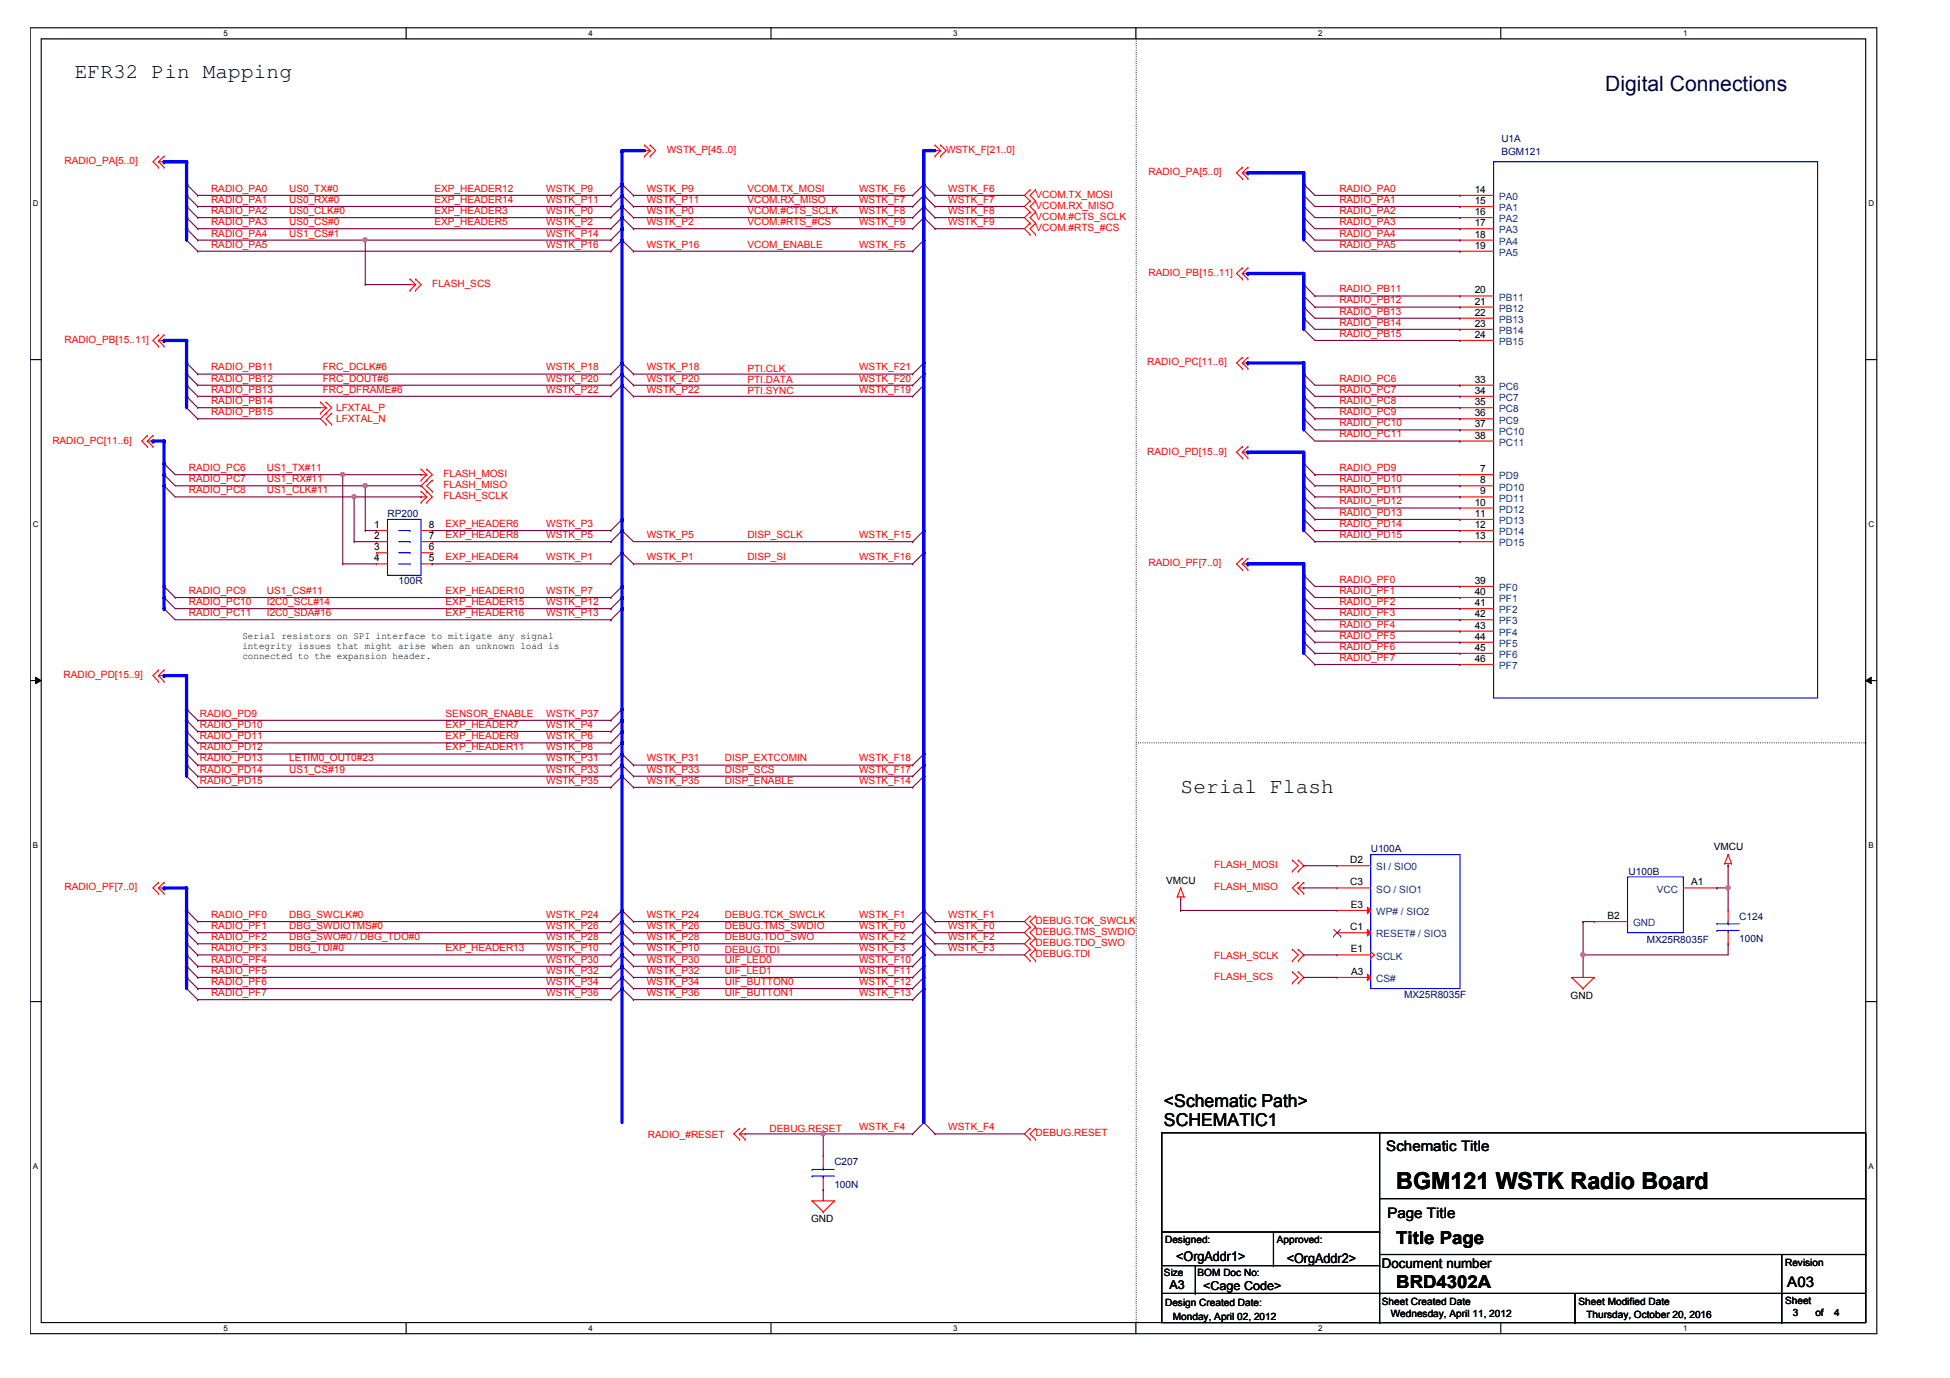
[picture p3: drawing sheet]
<svg xmlns="http://www.w3.org/2000/svg" width="297mm" height="210mm" viewBox="0 0 297 210" stroke-linecap="round" stroke-linejoin="round" font-family="sans-serif">
<defs><g id="words">
<text font-size="3.6" x="212.7" y="181.1">BGM121 WSTK Radio Board</text>
<g font-size="3.2">
<text x="11.4" y="11.9">EFR32 Pin Mapping</text>
<text x="179.8" y="120.8">Serial Flash</text>
</g>
<text font-size="3.2" fill="#000040" x="244.5" y="13.9">Digital Connections</text>
<g font-size="2.7">
<text x="177.3" y="171.6">SCHEMATIC1</text>
<text x="177.3" y="168.7">&lt;Schematic Path&gt;</text>
<text x="212.7" y="189.5">Title Page</text>
<text x="212.7" y="196.2">BRD4302A</text>
</g>
<g font-size="2.2">
<text x="211.2" y="175.3">Schematic Title</text>
<text x="211.3" y="185.5">Page Title</text>
<text x="272.3" y="196">A03</text>
</g>
<g font-size="2">
<text x="179.2" y="192.2">&lt;OrgAddr1&gt;</text>
<text x="196" y="192.3">&lt;OrgAddr2&gt;</text>
<text x="210.5" y="193.2">Document number</text>
</g>
<g font-size="1.9">
<text x="178.2" y="196.3">A3</text>
<text x="183.3" y="196.5">&lt;Cage Code&gt;</text>
</g>
<g font-size="1.5" fill="#f00">
<text x="101.6" y="23.3">WSTK_P[45..0]</text>
<text x="144.1" y="23.3">WSTK_F[21..0]</text>
<text x="9.8" y="25">RADIO_PA[5..0]</text>
<text x="32.1" y="29.2">RADIO_PA0</text>
<text x="44" y="29.2">US0_TX#0</text>
<text x="66.2" y="29.2">EXP_HEADER12</text>
<text x="83.2" y="29.2">WSTK_P9</text>
<text x="98.5" y="29.2">WSTK_P9</text>
<text x="113.8" y="29.2">VCOM.TX_MOSI</text>
<text x="130.9" y="29.2">WSTK_F6</text>
<text x="144.5" y="29.2">WSTK_F6</text>
<text x="174.9" y="26.7">RADIO_PA[5..0]</text>
<text x="204" y="29.2">RADIO_PA0</text>
<text x="32.1" y="30.9">RADIO_PA1</text>
<text x="32.1" y="32.6">RADIO_PA2</text>
<text x="32.1" y="34.3">RADIO_PA3</text>
<text x="44" y="30.9">US0_RX#0</text>
<text x="44" y="32.6">US0_CLK#0</text>
<text x="44" y="34.3">US0_CS#0</text>
<text x="66.2" y="30.9">EXP_HEADER14</text>
<text x="66.2" y="32.6">EXP_HEADER3</text>
<text x="66.2" y="34.3">EXP_HEADER5</text>
<text x="83.2" y="30.9">WSTK_P11</text>
<text x="83.2" y="32.6">WSTK_P0</text>
<text x="83.2" y="34.3">WSTK_P2</text>
<text x="98.5" y="30.9">WSTK_P11</text>
<text x="98.5" y="32.6">WSTK_P0</text>
<text x="98.5" y="34.3">WSTK_P2</text>
<text x="113.8" y="30.9">VCOM.RX_MISO</text>
<text x="113.8" y="32.6">VCOM.#CTS_SCLK</text>
<text x="113.8" y="34.3">VCOM.#RTS_#CS</text>
<text x="130.9" y="30.9">WSTK_F7</text>
<text x="130.9" y="32.6">WSTK_F8</text>
<text x="130.9" y="34.3">WSTK_F9</text>
<text x="144.5" y="30.9">WSTK_F7</text>
<text x="144.5" y="32.6">WSTK_F8</text>
<text x="144.5" y="34.3">WSTK_F9</text>
<text x="157.7" y="30.1">VCOM.TX_MOSI</text>
<text x="157.7" y="31.8">VCOM.RX_MISO</text>
<text x="157.7" y="33.5">VCOM.#CTS_SCLK</text>
<text x="157.7" y="35.2">VCOM.#RTS_#CS</text>
<text x="204" y="32.6">RADIO_PA2</text>
<text x="204" y="34.3">RADIO_PA3</text>
<text x="204" y="30.9">RADIO_PA1</text>
<text x="32.1" y="36">RADIO_PA4</text>
<text x="32.1" y="37.7">RADIO_PA5</text>
<text x="44" y="36">US1_CS#1</text>
<text x="83.2" y="37.7">WSTK_P16</text>
<text x="83.2" y="36">WSTK_P14</text>
<text x="98.5" y="37.7">WSTK_P16</text>
<text x="113.8" y="37.7">VCOM_ENABLE</text>
<text x="130.9" y="37.7">WSTK_F5</text>
<text x="204" y="36">RADIO_PA4</text>
<text x="204" y="37.7">RADIO_PA5</text>
<text x="65.8" y="43.7">FLASH_SCS</text>
<text x="174.9" y="42">RADIO_PB[15..11]</text>
<text x="204" y="46.2">RADIO_PB12</text>
<text x="204" y="44.5">RADIO_PB11</text>
<text x="204" y="47.9">RADIO_PB13</text>
<text x="9.8" y="52.2">RADIO_PB[15..11]</text>
<text x="204" y="49.6">RADIO_PB14</text>
<text x="204" y="51.3">RADIO_PB15</text>
<text x="32.1" y="56.4">RADIO_PB11</text>
<text x="32.1" y="58.1">RADIO_PB12</text>
<text x="32.1" y="59.8">RADIO_PB13</text>
<text x="49.2" y="56.4">FRC_DCLK#6</text>
<text x="49.2" y="58.1">FRC_DOUT#6</text>
<text x="49.2" y="59.8">FRC_DFRAME#6</text>
<text x="83.2" y="56.4">WSTK_P18</text>
<text x="83.2" y="59.8">WSTK_P22</text>
<text x="83.2" y="58.1">WSTK_P20</text>
<text x="98.5" y="56.4">WSTK_P18</text>
<text x="98.5" y="59.8">WSTK_P22</text>
<text x="98.5" y="58.1">WSTK_P20</text>
<text x="113.8" y="56.6">PTI.CLK</text>
<text x="113.8" y="58.3">PTI.DATA</text>
<text x="130.9" y="56.4">WSTK_F21</text>
<text x="130.9" y="59.8">WSTK_F19</text>
<text x="130.9" y="58.1">WSTK_F20</text>
<text x="174.8" y="55.7">RADIO_PC[11..6]</text>
<text x="204" y="58.1">RADIO_PC6</text>
<text x="204" y="59.8">RADIO_PC7</text>
<text x="32.1" y="61.6">RADIO_PB14</text>
<text x="32.1" y="63.2">RADIO_PB15</text>
<text x="51.2" y="62.7">LFXTAL_P</text>
<text x="51.2" y="64.3">LFXTAL_N</text>
<text x="113.8" y="60">PTI.SYNC</text>
<text x="204" y="63.2">RADIO_PC9</text>
<text x="204" y="61.6">RADIO_PC8</text>
<text x="204" y="64.9">RADIO_PC10</text>
<text x="8" y="67.6">RADIO_PC[11..6]</text>
<text x="28.8" y="71.8">RADIO_PC6</text>
<text x="40.7" y="71.8">US1_TX#11</text>
<text x="174.8" y="69.3">RADIO_PD[15..9]</text>
<text x="204" y="66.6">RADIO_PC11</text>
<text x="204" y="71.8">RADIO_PD9</text>
<text x="28.8" y="73.4">RADIO_PC7</text>
<text x="28.8" y="75.1">RADIO_PC8</text>
<text x="40.7" y="73.4">US1_RX#11</text>
<text x="40.7" y="75.1">US1_CLK#11</text>
<text x="67.5" y="74.4">FLASH_MISO</text>
<text x="67.5" y="72.7">FLASH_MOSI</text>
<text x="67.5" y="76.1">FLASH_SCLK</text>
<text x="204" y="73.4">RADIO_PD10</text>
<text x="204" y="75.1">RADIO_PD11</text>
<text x="204" y="76.8">RADIO_PD12</text>
<text x="67.9" y="80.3">EXP_HEADER6</text>
<text x="67.9" y="82">EXP_HEADER8</text>
<text x="83.2" y="80.3">WSTK_P3</text>
<text x="83.2" y="82">WSTK_P5</text>
<text x="98.5" y="82">WSTK_P5</text>
<text x="113.8" y="82">DISP_SCLK</text>
<text x="130.9" y="82">WSTK_F15</text>
<text x="204" y="78.6">RADIO_PD13</text>
<text x="204" y="80.3">RADIO_PD14</text>
<text x="204" y="82">RADIO_PD15</text>
<text x="67.9" y="85.3">EXP_HEADER4</text>
<text x="83.2" y="85.3">WSTK_P1</text>
<text x="98.5" y="85.3">WSTK_P1</text>
<text x="113.8" y="85.3">DISP_SI</text>
<text x="130.9" y="85.3">WSTK_F16</text>
<text x="174.9" y="86.3">RADIO_PF[7..0]</text>
<text x="204" y="88.8">RADIO_PF0</text>
<text x="28.8" y="93.9">RADIO_PC11</text>
<text x="28.8" y="90.5">RADIO_PC9</text>
<text x="28.8" y="92.2">RADIO_PC10</text>
<text x="40.7" y="93.9">I2C0_SDA#16</text>
<text x="40.7" y="92.2">I2C0_SCL#14</text>
<text x="40.7" y="90.5">US1_CS#11</text>
<text x="67.9" y="93.9">EXP_HEADER16</text>
<text x="67.9" y="90.5">EXP_HEADER10</text>
<text x="67.9" y="92.2">EXP_HEADER15</text>
<text x="83.2" y="93.9">WSTK_P13</text>
<text x="83.2" y="92.2">WSTK_P12</text>
<text x="83.2" y="90.5">WSTK_P7</text>
<text x="204" y="90.5">RADIO_PF1</text>
<text x="204" y="92.2">RADIO_PF2</text>
<text x="204" y="93.9">RADIO_PF3</text>
<text x="204" y="95.6">RADIO_PF4</text>
<text x="204" y="97.3">RADIO_PF5</text>
<text x="204" y="99">RADIO_PF6</text>
<text x="204" y="100.7">RADIO_PF7</text>
<text x="9.7" y="103.3">RADIO_PD[15..9]</text>
<text x="30.5" y="112.6">RADIO_PD11</text>
<text x="30.5" y="110.9">RADIO_PD10</text>
<text x="30.5" y="109.2">RADIO_PD9</text>
<text x="67.9" y="110.9">EXP_HEADER7</text>
<text x="67.9" y="109.2">SENSOR_ENABLE</text>
<text x="67.9" y="112.6">EXP_HEADER9</text>
<text x="83.2" y="110.9">WSTK_P4</text>
<text x="83.2" y="109.2">WSTK_P37</text>
<text x="83.2" y="112.6">WSTK_P6</text>
<text x="30.5" y="116">RADIO_PD13</text>
<text x="30.5" y="117.7">RADIO_PD14</text>
<text x="30.5" y="119.4">RADIO_PD15</text>
<text x="30.5" y="114.3">RADIO_PD12</text>
<text x="44" y="116">LETIM0_OUT0#23</text>
<text x="44" y="117.7">US1_CS#19</text>
<text x="67.9" y="114.3">EXP_HEADER11</text>
<text x="83.2" y="116">WSTK_P31</text>
<text x="83.2" y="117.7">WSTK_P33</text>
<text x="83.2" y="119.4">WSTK_P35</text>
<text x="83.2" y="114.3">WSTK_P8</text>
<text x="98.5" y="117.7">WSTK_P33</text>
<text x="98.5" y="119.4">WSTK_P35</text>
<text x="98.5" y="116">WSTK_P31</text>
<text x="110.4" y="117.7">DISP_SCS</text>
<text x="110.4" y="119.4">DISP_ENABLE</text>
<text x="110.4" y="116">DISP_EXTCOMIN</text>
<text x="130.9" y="117.7">WSTK_F17</text>
<text x="130.9" y="119.4">WSTK_F14</text>
<text x="130.9" y="116">WSTK_F18</text>
<text x="9.8" y="135.6">RADIO_PF[7..0]</text>
<text x="185" y="132.2">FLASH_MOSI</text>
<text x="185" y="135.6">FLASH_MISO</text>
<text x="32.1" y="139.8">RADIO_PF0</text>
<text x="32.1" y="141.5">RADIO_PF1</text>
<text x="32.1" y="143.2">RADIO_PF2</text>
<text x="44" y="139.8">DBG_SWCLK#0</text>
<text x="44" y="141.5">DBG_SWDIOTMS#0</text>
<text x="44" y="143.2">DBG_SWO#0 / DBG_TDO#0</text>
<text x="83.2" y="141.5">WSTK_P26</text>
<text x="83.2" y="139.8">WSTK_P24</text>
<text x="83.2" y="143.2">WSTK_P28</text>
<text x="98.5" y="141.5">WSTK_P26</text>
<text x="98.5" y="143.2">WSTK_P28</text>
<text x="98.5" y="139.8">WSTK_P24</text>
<text x="110.4" y="141.5">DEBUG.TMS_SWDIO</text>
<text x="110.4" y="143.2">DEBUG.TDO_SWO</text>
<text x="110.4" y="139.8">DEBUG.TCK_SWCLK</text>
<text x="130.9" y="141.5">WSTK_F0</text>
<text x="130.9" y="143.2">WSTK_F2</text>
<text x="130.9" y="139.8">WSTK_F1</text>
<text x="144.5" y="143.2">WSTK_F2</text>
<text x="144.5" y="139.8">WSTK_F1</text>
<text x="144.5" y="141.5">WSTK_F0</text>
<text x="157.7" y="140.8">DEBUG.TCK_SWCLK</text>
<text x="157.7" y="142.5">DEBUG.TMS_SWDIO</text>
<text x="32.1" y="144.9">RADIO_PF3</text>
<text x="32.1" y="146.6">RADIO_PF4</text>
<text x="32.1" y="148.3">RADIO_PF5</text>
<text x="44" y="144.9">DBG_TDI#0</text>
<text x="67.9" y="144.9">EXP_HEADER13</text>
<text x="83.2" y="144.9">WSTK_P10</text>
<text x="83.2" y="146.6">WSTK_P30</text>
<text x="83.2" y="148.3">WSTK_P32</text>
<text x="98.5" y="146.6">WSTK_P30</text>
<text x="98.5" y="148.3">WSTK_P32</text>
<text x="98.5" y="144.9">WSTK_P10</text>
<text x="110.4" y="146.6">UIF_LED0</text>
<text x="110.4" y="148.3">UIF_LED1</text>
<text x="110.4" y="145.1">DEBUG.TDI</text>
<text x="130.9" y="146.6">WSTK_F10</text>
<text x="130.9" y="148.3">WSTK_F11</text>
<text x="130.9" y="144.9">WSTK_F3</text>
<text x="144.5" y="144.9">WSTK_F3</text>
<text x="157.7" y="144.1">DEBUG.TDO_SWO</text>
<text x="157.7" y="145.8">DEBUG.TDI</text>
<text x="185" y="149.3">FLASH_SCS</text>
<text x="185" y="146">FLASH_SCLK</text>
<text x="32.1" y="150">RADIO_PF6</text>
<text x="32.1" y="151.7">RADIO_PF7</text>
<text x="83.2" y="150">WSTK_P34</text>
<text x="83.2" y="151.7">WSTK_P36</text>
<text x="98.5" y="151.7">WSTK_P36</text>
<text x="98.5" y="150">WSTK_P34</text>
<text x="110.4" y="151.7">UIF_BUTTON1</text>
<text x="110.4" y="150">UIF_BUTTON0</text>
<text x="130.9" y="151.7">WSTK_F13</text>
<text x="130.9" y="150">WSTK_F12</text>
<text x="98.7" y="173.3">RADIO_#RESET</text>
<text x="117.2" y="172.4">DEBUG.RESET</text>
<text x="130.9" y="172.2">WSTK_F4</text>
<text x="144.5" y="172.2">WSTK_F4</text>
<text x="157.7" y="173.1">DEBUG.RESET</text>
</g>
<g font-size="1.5" fill="#000080">
<text x="228.7" y="21.6">U1A</text>
<text x="228.7" y="23.7">BGM121</text>
<text x="59" y="78.8">RP200</text>
<text x="60.7" y="89">100R</text>
<text x="208.8" y="129.8">U100A</text>
<text x="248.1" y="133.3">U100B</text>
<text x="250.8" y="143.6">MX25R8035F</text>
<text x="264.9" y="140.1">C124</text>
<text x="264.9" y="143.5">100N</text>
<text x="213.9" y="152">MX25R8035F</text>
<text x="127.1" y="177.5">C207</text>
<text x="127.1" y="180.9">100N</text>
</g>
<g font-size="1.5">
<text x="224.6" y="29.4">14</text>
<text x="224.6" y="32.8">16</text>
<text x="224.6" y="34.5">17</text>
<text x="224.6" y="31.1">15</text>
<text x="224.6" y="36.2">18</text>
<text x="224.6" y="37.9">19</text>
<text x="224.6" y="44.7">20</text>
<text x="224.6" y="46.4">21</text>
<text x="224.6" y="48.1">22</text>
<text x="224.6" y="49.8">23</text>
<text x="224.6" y="51.5">24</text>
<text x="224.6" y="58.3">33</text>
<text x="224.6" y="60">34</text>
<text x="224.6" y="61.7">35</text>
<text x="224.6" y="63.4">36</text>
<text x="224.6" y="65.1">37</text>
<text x="224.6" y="66.8">38</text>
<text x="225.5" y="71.9">7</text>
<text x="224.6" y="77">10</text>
<text x="225.5" y="75.3">9</text>
<text x="225.5" y="73.6">8</text>
<text x="57" y="80.4">1</text>
<text x="57" y="82.1">2</text>
<text x="57" y="83.8">3</text>
<text x="65.3" y="83.8">6</text>
<text x="65.3" y="82.1">7</text>
<text x="65.3" y="80.4">8</text>
<text x="224.6" y="78.7">11</text>
<text x="224.6" y="80.4">12</text>
<text x="224.6" y="82.1">13</text>
<text x="57" y="85.5">4</text>
<text x="65.3" y="85.5">5</text>
<text x="224.6" y="88.9">39</text>
<text x="224.6" y="90.6">40</text>
<text x="224.6" y="92.3">41</text>
<text x="224.6" y="94">42</text>
<text x="224.6" y="95.8">43</text>
<text x="36.9" y="97.4">Serial resistors on SPI interface to mitigate any signal</text>
<text x="36.9" y="98.9">integrity issues that might arise when an unknown load is</text>
<text x="36.9" y="100.4">connected to the expansion header.</text>
<text x="224.6" y="97.5">44</text>
<text x="224.6" y="99.1">45</text>
<text x="224.6" y="100.8">46</text>
<text x="205.7" y="131.5">D2</text>
<text x="261" y="129.5">VMCU</text>
<text x="177.6" y="134.6">VMCU</text>
<text x="205.7" y="134.9">C3</text>
<text x="257.6" y="134.9">A1</text>
<text x="205.7" y="141.7">C1</text>
<text x="205.8" y="138.3">E3</text>
<text x="244.9" y="140">B2</text>
<text x="205.8" y="145.1">E1</text>
<text x="205.8" y="148.5">A3</text>
<text x="239.2" y="152.1">GND</text>
<text x="123.5" y="186.2">GND</text>
<text x="177.5" y="189.4">Designed:</text>
<text x="194.5" y="189.4">Approved:</text>
<text x="177.3" y="194.4">Size</text>
<text x="182.4" y="194.4">BOM Doc No:</text>
<text x="271.9" y="192.8">Revision</text>
<text x="177.5" y="199">Design Created Date:</text>
<text x="178.7" y="201">Monday, April 02, 2012</text>
<text x="210.5" y="198.8">Sheet Created Date</text>
<text x="211.9" y="200.7">Wednesday, April 11, 2012</text>
<text x="240.5" y="198.8">Sheet Modified Date</text>
<text x="241.7" y="200.8">Thursday, October 20, 2016</text>
<text x="271.9" y="198.6">Sheet</text>
<text x="273.1" y="200.5">3</text>
<text x="276.5" y="200.5">of</text>
<text x="279.4" y="200.5">4</text>
</g>
<g font-size="1.5" fill="#004080">
<text x="228.4" y="33.9">PA2</text>
<text x="228.4" y="35.6">PA3</text>
<text x="228.4" y="30.5">PA0</text>
<text x="228.4" y="32.2">PA1</text>
<text x="228.4" y="37.3">PA4</text>
<text x="228.4" y="39">PA5</text>
<text x="228.4" y="45.8">PB11</text>
<text x="228.4" y="47.5">PB12</text>
<text x="228.4" y="49.2">PB13</text>
<text x="228.4" y="50.9">PB14</text>
<text x="228.4" y="52.6">PB15</text>
<text x="228.4" y="59.4">PC6</text>
<text x="228.4" y="61.1">PC7</text>
<text x="228.4" y="62.8">PC8</text>
<text x="228.4" y="64.5">PC9</text>
<text x="228.4" y="66.2">PC10</text>
<text x="228.4" y="67.9">PC11</text>
<text x="228.4" y="76.4">PD11</text>
<text x="228.4" y="74.7">PD10</text>
<text x="228.4" y="73">PD9</text>
<text x="228.4" y="78.1">PD12</text>
<text x="228.4" y="79.8">PD13</text>
<text x="228.4" y="81.5">PD14</text>
<text x="228.4" y="83.2">PD15</text>
<text x="228.4" y="90">PF0</text>
<text x="228.4" y="91.7">PF1</text>
<text x="228.4" y="93.4">PF2</text>
<text x="228.4" y="95.1">PF3</text>
<text x="228.4" y="96.9">PF4</text>
<text x="228.4" y="98.6">PF5</text>
<text x="228.4" y="100.2">PF6</text>
<text x="228.4" y="101.9">PF7</text>
<text x="209.6" y="132.6">SI / SIO0</text>
<text x="209.6" y="136">SO / SIO1</text>
<text x="252.4" y="136">VCC</text>
<text x="209.6" y="142.8">RESET# / SIO3</text>
<text x="209.6" y="139.4">WP# / SIO2</text>
<text x="248.8" y="141.1">GND</text>
<text x="209.6" y="146.2">SCLK</text>
<text x="209.6" y="149.6">CS#</text>
</g>
<g font-size="1.2">
<text x="34" y="5.5">5</text>
<text x="89.6" y="5.5">4</text>
<text x="145.2" y="5.5">3</text>
<text x="200.8" y="5.5">2</text>
<text x="256.4" y="5.5">1</text>
<text x="5" y="31.5">D</text>
<text x="284.6" y="31.5">D</text>
<text x="5" y="80.3">C</text>
<text x="284.6" y="80.3">C</text>
<text x="5" y="129.2">B</text>
<text x="284.6" y="129.2">B</text>
<text x="5" y="178.1">A</text>
<text x="284.6" y="178.1">A</text>
<text x="34" y="202.7">5</text>
<text x="89.6" y="202.7">4</text>
<text x="145.2" y="202.7">3</text>
<text x="200.8" y="202.7">2</text>
<text x="256.4" y="202.7">1</text>
</g>
</g></defs>
<path d="M4.6 4.2h281.3v199h-281.3zM6.3 5.9h277.9v195.6h-277.9z" fill="none" stroke="#000" stroke-width=".17"/>
<g fill="#fff">
<path d="M34 4.4h.7v1.4h-.7z"/>
<path d="M34 201.6h.7v1.4h-.7z"/>
</g>
<path d="M61.9 4.2v1.7M61.9 201.5v1.7" fill="none" stroke="#000" stroke-width=".17"/>
<g fill="#fff">
<path d="M89.6 4.4h.7v1.4h-.7z"/>
<path d="M89.6 201.6h.7v1.4h-.7z"/>
</g>
<path d="M117.4 4.2v1.7M117.4 201.5v1.7" fill="none" stroke="#000" stroke-width=".17"/>
<g fill="#fff">
<path d="M145.2 4.4h.7v1.4h-.7z"/>
<path d="M145.2 201.6h.7v1.4h-.7z"/>
</g>
<path d="M173 4.2v1.7M173 201.5v1.7" fill="none" stroke="#000" stroke-width=".17"/>
<g fill="#fff">
<path d="M200.8 4.4h.6v1.4h-.6z"/>
<path d="M200.8 201.6h.6v1.4h-.6z"/>
</g>
<path d="M228.6 4.2v1.7M228.6 201.5v1.7" fill="none" stroke="#000" stroke-width=".17"/>
<g fill="#fff">
<path d="M256.4 4.4h.6v1.4h-.6z"/>
<path d="M256.4 201.6h.6v1.4h-.6z"/>
<path d="M5 30.4h.9v1.3h-.9z"/>
<path d="M284.6 30.4h.9v1.3h-.9z"/>
<path d="M5 79.2h.9v1.4h-.9z"/>
<path d="M284.6 79.2h.9v1.4h-.9z"/>
</g>
<path d="M4.6 54.8h1.7M284.2 54.8h1.7" fill="none" stroke="#000" stroke-width=".17"/>
<g fill="#fff">
<path d="M5 128.1h.8v1.4h-.8z"/>
<path d="M284.6 128.1h.8v1.4h-.8z"/>
</g>
<path d="M4.6 103.7h1.7M284.2 103.7h1.7" fill="none" stroke="#000" stroke-width=".17"/>
<path d="M5.4 103.2l.9 .5-.9 .4zM284.2 103.7l.8-.5v.9z" fill="#000"/>
<path d="M5.4 103.2l.9 .5-.9 .4zM284.2 103.7l.8-.5v.9z" fill="none" stroke="#000" stroke-width=".15"/>
<g fill="#fff">
<path d="M5 177h.8v1.3h-.8z"/>
<path d="M284.6 177h.8v1.3h-.8z"/>
</g>
<g fill="none" stroke="#000" stroke-width=".17">
<path d="M4.6 152.6h1.7M284.2 152.6h1.7M177 172.6h107.2v28.9h-107.2zM210.2 172.6v28.9M177 197h.1M177 197h107.2M177 192.8h33.2M177 187.7h33.2M182.1 197h.1M182.1 192.8v4.2M194 192.8h.1M194 187.7v5.1"/>
<path d="M210.2 197h.1M210.2 192.8h.1M210.2 187.7h.1M210.2 182.6h74M210.2 191.1h74M239.9 197v4.5M271.4 197h.1M271.4 191.1v10.4M284.2 182.6h.1M284.2 191.1h.1M210.2 201.5h.1M239.9 201.5h.1"/>
<path d="M271.4 201.5h.1"/>
</g>
<path d="M173.1 5.9v195.6M173.1 113.2h111.1M284.2 113.2h.1M173.1 201.5h.1" fill="none" stroke="#000" stroke-width=".17" stroke-dasharray="0 .3"/>
<g fill="none" stroke="#f00" stroke-width=".17">
<path d="M24.1 23.8h.1M24.1 25.5h.1M24.1 24.6h.1M24.1 23.8l-.8 .8 .8 .9M24.1 24.6l.9 .9M24.1 24.6h.9M25 23.8h.1M25 25.5h.1M25 23.8l-.9 .8M98.2 22.1h.1M98.2 23.8h.1M98.2 22.1l.8 .8"/>
<path d="M98.2 22.9h.8M99 22.1h.1M99 23.8h.1M99 22.9h.1M99 22.1l.9 .8-.9 .9M99 22.9l-.8 .9M142.4 22.1h.1M142.4 23.8h.1M142.4 22.9h.9M142.4 22.1l.9 .8M143.3 22.1h.1M143.3 23.8h.1"/>
<path d="M143.3 22.9h.1M143.3 22.1l.8 .8-.8 .9M143.3 22.9l-.9 .9M156.9 30.6h.1M156.9 28.9h.1M156.9 32.3h.1M156.9 34h.1M156.9 35.7h.1M156.9 28.9l-.8 .9 .8 .8M156.9 30.6l-.8 .9 .8 .8M156.9 32.3l-.8 .8 .8 .9M156.9 34l-.8 .8 .8 .9"/>
<path d="M157.7 30.6h.1M157.7 28.9h.1M157.7 32.3h.1M157.7 34h.1M157.7 35.7h.1M157.7 28.9l-.8 .9 .8 .8M157.7 30.6l-.8 .9 .8 .8M157.7 32.3l-.8 .8 .8 .9M157.7 34l-.8 .8 .8 .9M189.2 25.5h.1M189.2 27.2h.1M189.2 26.3h.1"/>
<path d="M189.2 25.5l-.8 .8 .8 .9M189.2 26.3l.9 .9M189.2 26.3h.9M190.1 25.5h.1M190.1 27.2h.1M190.1 25.5l-.9 .8M24.1 51h.1M24.1 52.7h.1M24.1 51.9h.1M24.1 51l-.8 .9 .8 .8M24.1 51.9l.9 .8M24.1 51.9h.9"/>
<path d="M25 51h.1M25 52.7h.1M25 51l-.9 .9M62.5 44.2h.1M62.5 42.5h.1M62.5 42.5l.8 .8M62.5 43.3h.8M63.3 44.2h.1M63.3 42.5h.1M63.3 43.3h.1M63.3 42.5l.8 .8-.8 .9M63.3 43.3l-.8 .9"/>
<path d="M189.2 40.8h.1M189.2 42.5h.1M189.2 41.7h.1M189.2 56.1h.1M189.2 54.4h.1M189.2 55.3h.1M189.2 40.8l-.8 .9 .8 .8M189.2 41.7l.9 .8M189.2 41.7h.9M189.2 54.4l-.8 .9 .8 .8M189.2 55.3l.9 .8M189.2 55.3h.9"/>
<path d="M190.1 40.8h.1M190.1 42.5h.1M190.1 56.1h.1M190.1 54.4h.1M190.1 40.8l-.9 .9M190.1 54.4l-.9 .9M22.5 68h.1M22.5 66.3h.1M22.5 67.2h.1M22.5 66.3l-.9 .9 .9 .8M22.5 67.2l.8 .8M22.5 67.2h.8"/>
<path d="M23.3 68h.1M23.3 66.3h.1M23.3 66.3l-.8 .9M48.8 61.3h.1M48.8 62.9h.1M48.8 61.3l.9 .8M48.8 62.1h.9M49.7 61.3h.1M49.7 62.9h.1M49.7 62.1h.1M49.7 64.6h.1M49.7 61.3l.8 .8-1.7 1.7 .9 .8"/>
<path d="M49.7 62.1l-.9 .8M50.5 62.9h.1M50.5 64.6h.1M50.5 62.9l-.8 .9 .8 .8M64.1 73.2h.1M64.1 71.5h.1M64.1 76.5h.1M64.1 74.8h.1M64.1 71.5l.9 .8M64.1 72.3h.9M64.1 74.8l.9 .9M64.1 75.7h.9"/>
<path d="M65 74.8h.1M65 73.2h.1M65 71.5h.1M65 72.3h.1M65 76.5h.1M65 75.7h.1M65 71.5l.8 .8-1.7 1.7 .9 .8M65 72.3l-.9 .9M65 74.8l.8 .9-.8 .8M65 75.7l-.9 .8M65.8 74.8h.1M65.8 73.2h.1"/>
<path d="M65.8 73.2l-.8 .8 .8 .8M189.2 69.8h.1M189.2 68h.1M189.2 68.9h.1M189.2 68l-.8 .9 .8 .9M189.2 68.9l.9 .9M189.2 68.9h.9M190.1 69.8h.1M190.1 68h.1M190.1 68l-.9 .9M189.2 86.8h.1M189.2 85h.1"/>
<path d="M189.2 85.9h.1M189.2 85l-.8 .9 .8 .9M189.2 85.9l.9 .9M189.2 85.9h.9M190.1 86.8h.1M190.1 85h.1M190.1 85l-.9 .9M24.1 103.8h.1M24.1 102.1h.1M24.1 102.9h.1M24.1 102.1l-.8 .8 .8 .9M24.1 102.9l.9 .9"/>
<path d="M24.1 102.9h.9M25 103.8h.1M25 102.1h.1M25 102.1l-.9 .8M24.1 136.1h.1M24.1 134.4h.1M24.1 135.3h.1M24.1 135.3h.9M24.1 134.4l-.8 .9 .8 .8M24.1 135.3l.9 .8M25 136.1h.1M25 134.4h.1"/>
<path d="M25 134.4l-.9 .9M156.9 139.5h.1M156.9 139.5l-.8 .9 .8 .8M157.7 139.5h.1M157.7 139.5l-.8 .9 .8 .8M179.3 136.6h.1M179.3 136.6h1.1M179.8 136.9h.1M179.8 135.3h.1M179.8 136.6v.3M179.8 135.3l-.5 1.3M179.8 135.3l.6 1.3"/>
<path d="M180.4 136.6h.1M196.9 132.7h.1M196.9 131h.1M196.9 131l.9 .9-.9 .8M197.8 132.7h.1M197.8 131h.1M197.8 134.4h.1M197.8 136.1h.1M197.8 135.3h.1M197.8 131l.8 .9-.8 .8M197.8 134.4l-.9 .9 .9 .8M197.8 135.3l.8 .8"/>
<path d="M197.8 135.3h.8M198.6 134.4h.1M198.6 136.1h.1M198.6 134.4l-.8 .9M203.7 131.9h.1M203.7 131.9h5.1M262.7 131.5h.1M262.7 131.5h1.1M263.2 131.9h.1M263.2 130.2h.1M263.2 131.5v.4M263.2 130.2l-.5 1.3"/>
<path d="M263.2 130.2l.6 1.3M263.8 131.5h.1M156.9 141.2h.1M156.9 144.6h.1M156.9 142.9h.1M156.9 146.3h.1M156.9 142.9l-.8 .9 .8 .8M156.9 144.6l-.8 .9 .8 .8M156.9 141.2l-.8 .9 .8 .8M157.7 141.2h.1M157.7 144.6h.1M157.7 142.9h.1"/>
<path d="M157.7 146.3h.1M157.7 142.9l-.8 .9 .8 .8M157.7 144.6l-.8 .9 .8 .8M157.7 141.2l-.8 .9 .8 .8M196.9 149.7h.1M196.9 148h.1M196.9 146.3h.1M196.9 144.6h.1M196.9 148l.9 .9-.9 .8M196.9 144.6l.9 .9-.9 .8M197.8 149.7h.1M197.8 148h.1"/>
<path d="M197.8 146.3h.1M197.8 144.6h.1M197.8 148l.8 .9-.8 .8M197.8 144.6l.8 .9-.8 .8M203.7 145.5h.1M203.7 145.5h5.1M208.8 146h.1M208.8 144.9l.5 .6M209.3 145.5h.1M209.3 145.5l-.5 .5M239.4 148.9h.1M239.4 148.9h3.4"/>
<path d="M239.4 148.9l1.7 1.7M241.1 150.6h.1M242.8 148.9h.1M242.8 148.9l-1.7 1.7M112.7 171.9h.1M112.7 173.6h.1M112.7 172.7h.1M112.7 171.9l-.9 .8 .9 .9M112.7 172.7l.8 .9M112.7 172.7h.8M113.5 171.9h.1M113.5 173.6h.1"/>
<path d="M113.5 171.9l-.8 .8M156.9 173.6h.1M156.9 171.9h.1M156.9 171.9l-.8 .8 .8 .9M157.7 173.6h.1M157.7 171.9h.1M157.7 171.9l-.8 .8 .8 .9M123.7 182.9h.1M123.7 182.9h3.4M123.7 182.9l1.7 1.7M125.4 184.6h.1M127.1 182.9h.1"/>
<path d="M127.1 182.9l-1.7 1.7"/>
</g>
<g fill="none" stroke="#800040" stroke-width=".17">
<path d="M28.4 29.8h.1M28.4 28.1h.1M28.4 31.5h.1M28.4 33.1h.1M28.4 34.8h.1M28.4 36.6h.1M28.4 29.8l1.7 1.7M28.4 28.1l1.7 1.7M28.4 31.5l1.7 1.6M28.4 33.1l1.7 1.7M28.4 34.8l1.7 1.8M28.4 36.6l1.7 1.7"/>
<path d="M93.1 31.5h.1M93.1 33.1h.1M93.1 34.8h.1M93.1 38.3h.1M93.1 29.8h.1M93.1 36.6h.1M94.8 28.1h.1M94.8 29.8h.1M94.8 31.5h.1M94.8 33.1h.1M94.8 36.6h.1M94.8 29.8l-1.7 1.7"/>
<path d="M94.8 28.1l1.7 1.7M94.8 29.8l1.7 1.7M94.8 31.5l1.7 1.6M94.8 33.1l1.7 1.7M94.8 36.6l1.7 1.7M94.8 31.5l-1.7 1.6M94.8 33.1l-1.7 1.7M94.8 36.6l-1.7 1.7M94.8 28.1l-1.7 1.7M94.8 34.8l-1.7 1.8M139 38.3h.1M139 29.8h.1"/>
<path d="M139 31.5h.1M139 33.1h.1M139 34.8h.1M140.7 33.1h.1M140.7 31.5h.1M140.7 29.8h.1M140.7 28.1h.1M140.7 36.6l-1.7 1.7M140.7 28.1l-1.7 1.7M140.7 29.8l-1.7 1.7M140.7 31.5l-1.7 1.6M140.7 33.1l-1.7 1.7"/>
<path d="M140.7 33.1l1.7 1.7M140.7 31.5l1.7 1.6M140.7 29.8l1.7 1.7M140.7 28.1l1.7 1.7M198.6 31.5h.1M198.6 33.1h.1M198.6 34.8h.1M198.6 29.8h.1M198.6 28.1h.1M198.6 36.6h.1M198.6 31.5l1.7 1.6M198.6 33.1l1.7 1.7"/>
<path d="M198.6 34.8l1.7 1.8M198.6 29.8l1.7 1.7M198.6 28.1l1.7 1.7M198.6 36.6l1.7 1.7M28.4 55.3h.1M28.4 57h.1M28.4 58.7h.1M28.4 55.3l1.7 1.7M28.4 57l1.7 1.7M28.4 58.7l1.7 1.7M93.1 57h.1M93.1 58.7h.1"/>
<path d="M94.8 58.7h.1M94.8 55.3h.1M94.8 57h.1M94.8 58.7l-1.7 1.7M94.8 58.7l1.7 1.7M94.8 55.3l1.7 1.7M94.8 57l1.7 1.7M94.8 55.3l-1.7 1.7M94.8 57l-1.7 1.7M139 58.7h.1M139 57h.1M140.7 57l-1.7 1.7"/>
<path d="M140.7 58.7l-1.7 1.7M140.7 55.3l-1.7 1.7M198.6 48.5h.1M198.6 57h.1M198.6 58.7h.1M198.6 46.8h.1M198.6 50.2h.1M198.6 48.5l1.7 1.7M198.6 45.1l1.7 1.7M198.6 43.3l1.7 1.8M198.6 57l1.7 1.7M198.6 58.7l1.7 1.7"/>
<path d="M198.6 46.8l1.7 1.7M198.6 50.2l1.7 1.7M200.3 46.8h.1M200.3 45.1h.1M25 70.6h.1M25 72.3h.1M25 74h.1M25 70.6l1.7 1.7M25 72.3l1.7 1.7M25 74l1.7 1.7M28.4 62.1h.1M28.4 60.4h.1"/>
<path d="M28.4 62.1l1.7 1.7M28.4 60.4l1.7 1.7M93.1 60.4h.1M94.8 79.1l-1.7 1.7M139 60.4h.1M198.6 63.8h.1M198.6 65.5h.1M198.6 72.3l1.7 1.7M198.6 74l1.7 1.7M198.6 75.7l1.7 1.7M198.6 77.4l1.7 1.7M198.6 79.1l1.7 1.7"/>
<path d="M198.6 63.8l1.7 1.7M198.6 65.5l1.7 1.7M198.6 62.1l1.7 1.7M198.6 60.4l1.7 1.7M198.6 70.6l1.7 1.7M200.3 74h.1M200.3 75.7h.1M200.3 77.4h.1M200.3 79.1h.1M200.3 63.8h.1M200.3 62.1h.1M200.3 72.3h.1"/>
<path d="M25 89.3h.1M25 91h.1M25 92.7h.1M25 89.3l1.7 1.7M25 91l1.7 1.7M25 92.7l1.7 1.7M93.1 82.5h.1M93.1 91h.1M93.1 80.8h.1M93.1 85.9h.1M93.1 92.7h.1M93.1 94.4h.1"/>
<path d="M94.8 80.8h.1M94.8 84.2h.1M94.8 80.8l-1.7 1.7M94.8 89.3l-1.7 1.7M94.8 84.2l-1.7 1.7M94.8 91l-1.7 1.7M94.8 92.7l-1.7 1.7M94.8 80.8l1.7 1.7M94.8 84.2l1.7 1.7M139 82.5h.1M139 85.9h.1M140.7 80.8l-1.7 1.7"/>
<path d="M140.7 84.2l-1.7 1.7M198.6 87.6h.1M198.6 89.3h.1M198.6 91h.1M198.6 87.6l1.7 1.7M198.6 89.3l1.7 1.7M198.6 91l1.7 1.7M198.6 80.8l1.7 1.7M198.6 92.7l1.7 1.7M198.6 94.4l1.7 1.7M198.6 96.1l1.7 1.7M198.6 97.8l1.7 1.7"/>
<path d="M198.6 99.5l1.7 1.7M200.3 80.8h.1M200.3 82.5h.1M200.3 94.4h.1M200.3 96.1h.1M200.3 97.8h.1M200.3 99.5h.1M28.4 118.2h.1M28.4 116.5h.1M28.4 114.8h.1M28.4 113.2h.1M28.4 111.4h.1"/>
<path d="M28.4 109.7h.1M28.4 108h.1M28.4 118.2l1.7 1.7M28.4 116.5l1.7 1.7M28.4 114.8l1.7 1.7M28.4 113.2l1.7 1.6M28.4 111.4l1.7 1.8M28.4 109.7l1.7 1.7M28.4 108l1.7 1.7M93.1 119.9h.1M93.1 118.2h.1M93.1 116.5h.1"/>
<path d="M93.1 114.8h.1M93.1 111.4h.1M93.1 113.2h.1M93.1 109.7h.1M94.8 114.8h.1M94.8 116.5h.1M94.8 118.2h.1M94.8 118.2l-1.7 1.7M94.8 116.5l-1.7 1.7M94.8 114.8l-1.7 1.7M94.8 114.8l1.7 1.7M94.8 116.5l1.7 1.7"/>
<path d="M94.8 118.2l1.7 1.7M94.8 113.2l-1.7 1.6M94.8 109.7l-1.7 1.7M94.8 111.4l-1.7 1.8M94.8 108l-1.7 1.7M139 118.2h.1M139 119.9h.1M139 116.5h.1M140.7 116.5l-1.7 1.7M140.7 118.2l-1.7 1.7M140.7 114.8l-1.7 1.7M200.3 101.2h.1"/>
<path d="M28.4 138.7h.1M28.4 138.7l1.7 1.7M94.8 138.7h.1M94.8 138.7l-1.7 1.7M94.8 138.7l1.7 1.7M140.7 138.7h.1M140.7 138.7l-1.7 1.7M140.7 138.7l1.7 1.7M28.4 140.4h.1M28.4 142.1h.1M28.4 140.4l1.7 1.7M28.4 142.1l1.7 1.7"/>
<path d="M28.4 143.8l1.7 1.7M28.4 145.5l1.7 1.7M28.4 147.2l1.7 1.7M28.4 148.9l1.7 1.7M28.4 150.6l1.7 1.7M30.1 145.5h.1M30.1 147.2h.1M30.1 148.9h.1M30.1 150.6h.1M30.1 152.3h.1M93.1 145.5h.1M93.1 140.4h.1"/>
<path d="M93.1 142.1h.1M93.1 143.8h.1M93.1 147.2h.1M93.1 148.9h.1M93.1 150.6h.1M93.1 152.3h.1M93.1 152.3l1.7-1.7 1.7 1.7M94.8 140.4h.1M94.8 142.1h.1M94.8 143.8h.1M94.8 145.5h.1M94.8 147.2h.1"/>
<path d="M94.8 148.9h.1M94.8 143.8l-1.7 1.7M94.8 140.4l1.7 1.7M94.8 142.1l1.7 1.7M94.8 140.4l-1.7 1.7M94.8 142.1l-1.7 1.7M94.8 143.8l1.7 1.7M94.8 145.5l1.7 1.7M94.8 147.2l1.7 1.7M94.8 148.9l1.7 1.7M94.8 145.5l-1.7 1.7M94.8 147.2l-1.7 1.7"/>
<path d="M94.8 148.9l-1.7 1.7M96.5 152.3h.1M139 140.4h.1M139 142.1h.1M139 143.8h.1M139 147.2h.1M139 148.9h.1M139 145.5h.1M139 152.3h.1M139 150.6h.1M140.7 140.4h.1M140.7 142.1h.1"/>
<path d="M140.7 143.8h.1M140.7 140.4l-1.7 1.7M140.7 142.1l-1.7 1.7M140.7 145.5l-1.7 1.7M140.7 147.2l-1.7 1.7M140.7 143.8l-1.7 1.7M140.7 150.6l-1.7 1.7M140.7 148.9l-1.7 1.7M140.7 140.4l1.7 1.7M140.7 142.1l1.7 1.7M140.7 143.8l1.7 1.7M139 172.7h.1"/>
<path d="M140.7 171h.1M140.7 171l-1.7 1.7M140.7 171l1.7 1.7"/>
</g>
<path d="M208.8 130.2h13.6v20.4h-13.6z" fill="none" stroke="#00f" stroke-width=".17"/>
<path d="M208.3 141.6l.5 .5-.5 .5z" fill="#f00"/>
<path d="M203.7 135.3h.1M203.7 135.3h5.1M203.7 142.1h.1M203.7 142.1h5.1M208.3 141.6l.5 .5-.5 .5z" fill="none" stroke="#f00" stroke-width=".17"/>
<path d="M203.1 142.6h.1M203.2 141.6l1 1M204.2 141.6l-1.1 1M204.2 142.6h.1" fill="none" stroke="#804000" stroke-width=".15"/>
<path d="M208.3 138.2l.5 .5-.5 .5z" fill="#f00"/>
<path d="M203.7 138.7h.1M203.7 138.7h5.1M208.3 138.2l.5 .5-.5 .5z" fill="none" stroke="#f00" stroke-width=".17"/>
<path d="M208.3 148.4l.5 .5-.5 .5z" fill="#f00"/>
<g fill="none" stroke="#f00" stroke-width=".17">
<path d="M222.4 33.1h.1M222.4 34.8h.1M222.4 36.6h.1M222.4 29.8h.1M222.4 31.5h.1M222.4 38.3h.1M222.4 33.1h5.1M222.4 34.8h5.1M222.4 36.6h5.1M222.4 29.8h5.1M222.4 31.5h5.1M222.4 38.3h5.1"/>
<path d="M222.4 48.5h.1M222.4 45.1h.1M222.4 46.8h.1M222.4 58.7h.1M222.4 50.2h.1M222.4 51.9h.1M222.4 48.5h5.1M222.4 45.1h5.1M222.4 46.8h5.1M222.4 58.7h5.1M222.4 50.2h5.1M222.4 51.9h5.1"/>
<path d="M222.4 60.4h.1M222.4 62.1h.1M222.4 63.8h.1M222.4 65.5h.1M222.4 67.2h.1M222.4 75.7h.1M222.4 77.4h.1M222.4 79.1h.1M222.4 74h.1M222.4 72.3h.1M222.4 60.4h5.1M222.4 62.1h5.1"/>
<path d="M222.4 63.8h5.1M222.4 65.5h5.1M222.4 67.2h5.1M222.4 75.7h5.1M222.4 77.4h5.1M222.4 79.1h5.1M222.4 74h5.1M222.4 72.3h5.1M57.3 80.8h.1M57.3 82.5h.1M57.3 84.2h.1M57.3 85.9h.1"/>
<path d="M57.3 80.8h1.7M57.3 82.5h1.7M57.3 84.2h1.7M57.3 85.9h1.7M64.1 80.8h1.7M64.1 82.5h1.7M64.1 84.2h1.7M64.1 85.9h1.7M65.8 85.9h.1M65.8 84.2h.1M65.8 82.5h.1M65.8 80.8h.1"/>
<path d="M222.4 89.3h.1M222.4 91h.1M222.4 92.7h.1M222.4 94.4h.1M222.4 96.1h.1M222.4 97.8h.1M222.4 99.5h.1M222.4 80.8h.1M222.4 82.5h.1M222.4 89.3h5.1M222.4 91h5.1M222.4 92.7h5.1"/>
<path d="M222.4 94.4h5.1M222.4 96.1h5.1M222.4 97.8h5.1M222.4 99.5h5.1M222.4 80.8h5.1M222.4 82.5h5.1M222.4 101.2h.1M222.4 101.2h5.1M256.4 135.3h5.1M261.5 135.3h.1M263.2 138.7h.1M263.2 138.7v1.7"/>
<path d="M203.7 148.9h.1M203.7 148.9h5.1M208.3 148.4l.5 .5-.5 .5zM242.8 140.4h.1M242.8 140.4h5.1M263.2 143.8h.1M263.2 142.1v1.7M125.4 176.1h.1M125.4 176.1v1.7M125.4 179.5v1.7M125.4 181.2h.1"/>
</g>
<g fill="none" stroke="#00f" stroke-width=".17">
<path d="M227.5 24.6h49.4v81.7h-49.4zM59 79.1h5.1v8.5h-5.1zM60.7 80.8h1.8M60.7 82.5h1.8M60.7 84.2h1.8M60.7 85.9h1.8M62.5 80.8h.1M62.5 82.5h.1M62.5 84.2h.1M62.5 85.9h.1M247.9 133.6h8.5v8.5h-8.5zM261.5 140.7h.1"/>
<path d="M261.5 141.7h.1M261.5 140.7h3.4M261.5 141.7h3.4M263.2 141.7h.1M263.2 140.7h.1M263.2 140.4v.3M263.2 141.7v.4M123.7 178.1h.1M123.7 179.2h.1M123.7 178.1h3.4M123.7 179.2h3.4M125.4 179.2h.1"/>
<path d="M125.4 178.1h.1M125.4 177.8v.3M125.4 179.2v.3"/>
</g>
<g fill="none" stroke="#800040" stroke-width=".17">
<path d="M179.8 136.9h.1M179.8 138.7h.1M179.8 136.9v1.8M179.8 138.7h23.9M198.6 131.9h.1M198.6 135.3h.1M198.6 131.9h5.1M198.6 135.3h5.1M261.5 135.3h.1M261.5 135.3h1.7M263.2 135.3h.1M263.2 135.3v3.4"/>
<path d="M198.6 145.5h.1M198.6 145.5h5.1M263.2 143.8h.1M263.2 143.8v1.7"/>
</g>
<circle cx="263.2" cy="135.2" r=".32" fill="#f0f"/>
<circle cx="263.2" cy="135.2" r=".32" fill="none" stroke="#f0f" stroke-width=".17"/>
<path d="M263.2 131.9h.1M263.2 131.9v3.4M241.1 145.5h.1M241.1 145.5h22.1" fill="none" stroke="#800040" stroke-width=".17"/>
<circle cx="241.1" cy="145.4" r=".32" fill="#f0f"/>
<circle cx="241.1" cy="145.4" r=".32" fill="none" stroke="#f0f" stroke-width=".17"/>
<path d="M200.3 74h22.1M222.4 74h.1M198.6 148.9h.1M198.6 148.9h5.1M241.1 145.5h.1M241.1 140.4h.1M241.1 140.4v8.5M241.1 140.4h1.7" fill="none" stroke="#800040" stroke-width=".17"/>
<path d="M198.6 72.3v1.7" fill="none" stroke="#00f" stroke-width=".51"/>
<circle cx="198.6" cy="72.3" r=".25" fill="#00f"/>
<path d="M200.3 75.7h22.1M222.4 75.7h.1" fill="none" stroke="#800040" stroke-width=".17"/>
<path d="M198.6 74v1.7" fill="none" stroke="#00f" stroke-width=".51"/>
<circle cx="198.6" cy="74" r=".25" fill="#00f"/>
<path d="M200.3 77.4h22.1M222.4 77.4h.1" fill="none" stroke="#800040" stroke-width=".17"/>
<path d="M198.6 75.7v1.7" fill="none" stroke="#00f" stroke-width=".51"/>
<circle cx="198.6" cy="75.7" r=".25" fill="#00f"/>
<path d="M200.3 79.1h22.1M222.4 79.1h.1" fill="none" stroke="#800040" stroke-width=".17"/>
<path d="M198.6 77.4v1.7" fill="none" stroke="#00f" stroke-width=".51"/>
<circle cx="198.6" cy="77.4" r=".25" fill="#00f"/>
<path d="M200.3 33.1h22.1M200.3 34.8h22.1M200.3 36.6h22.1M222.4 33.1h.1M222.4 34.8h.1M222.4 36.6h.1M200.3 80.8h22.1M222.4 80.8h.1" fill="none" stroke="#800040" stroke-width=".17"/>
<path d="M198.6 79.1v1.7" fill="none" stroke="#00f" stroke-width=".51"/>
<circle cx="198.6" cy="79.1" r=".25" fill="#00f"/>
<path d="M200.3 50.2h22.1M222.4 50.2h.1" fill="none" stroke="#800040" stroke-width=".17"/>
<path d="M198.6 45.1v1.7" fill="none" stroke="#00f" stroke-width=".51"/>
<circle cx="198.6" cy="45.1" r=".25" fill="#00f"/>
<path d="M198.6 26.3v1.8" fill="none" stroke="#00f" stroke-width=".51"/>
<circle cx="198.6" cy="26.3" r=".25" fill="#00f"/>
<path d="M198.6 33.1v1.7" fill="none" stroke="#00f" stroke-width=".51"/>
<circle cx="198.6" cy="33.1" r=".25" fill="#00f"/>
<path d="M190.1 26.3h8.5" fill="none" stroke="#00f" stroke-width=".51"/>
<circle cx="190.1" cy="26.3" r=".25" fill="#00f"/>
<path d="M200.3 82.5h22.1M222.4 82.5h.1" fill="none" stroke="#800040" stroke-width=".17"/>
<path d="M190.1 41.7h8.5" fill="none" stroke="#00f" stroke-width=".51"/>
<circle cx="190.1" cy="41.7" r=".25" fill="#00f"/>
<path d="M200.3 89.3h22.1M200.3 91h22.1M200.3 92.7h22.1M222.4 89.3h.1M222.4 91h.1M222.4 92.7h.1" fill="none" stroke="#800040" stroke-width=".17"/>
<path d="M198.6 85.9v1.7" fill="none" stroke="#00f" stroke-width=".51"/>
<circle cx="198.6" cy="85.9" r=".25" fill="#00f"/>
<path d="M198.6 87.6v1.7" fill="none" stroke="#00f" stroke-width=".51"/>
<circle cx="198.6" cy="87.6" r=".25" fill="#00f"/>
<path d="M198.6 89.3v1.7" fill="none" stroke="#00f" stroke-width=".51"/>
<circle cx="198.6" cy="89.3" r=".25" fill="#00f"/>
<path d="M190.1 85.9h8.5" fill="none" stroke="#00f" stroke-width=".51"/>
<circle cx="190.1" cy="85.9" r=".25" fill="#00f"/>
<path d="M198.6 91v1.7" fill="none" stroke="#00f" stroke-width=".51"/>
<circle cx="198.6" cy="91" r=".25" fill="#00f"/>
<path d="M200.3 94.4h22.1M222.4 94.4h.1" fill="none" stroke="#800040" stroke-width=".17"/>
<path d="M198.6 92.7v1.7" fill="none" stroke="#00f" stroke-width=".51"/>
<circle cx="198.6" cy="92.7" r=".25" fill="#00f"/>
<path d="M200.3 96.1h22.1M222.4 96.1h.1" fill="none" stroke="#800040" stroke-width=".17"/>
<path d="M198.6 94.4v1.7" fill="none" stroke="#00f" stroke-width=".51"/>
<circle cx="198.6" cy="94.4" r=".25" fill="#00f"/>
<path d="M200.3 97.8h22.1M222.4 97.8h.1" fill="none" stroke="#800040" stroke-width=".17"/>
<path d="M198.6 96.1v1.7" fill="none" stroke="#00f" stroke-width=".51"/>
<circle cx="198.6" cy="96.1" r=".25" fill="#00f"/>
<path d="M200.3 99.5h22.1M222.4 99.5h.1" fill="none" stroke="#800040" stroke-width=".17"/>
<path d="M198.6 97.8v1.7" fill="none" stroke="#00f" stroke-width=".51"/>
<circle cx="198.6" cy="97.8" r=".25" fill="#00f"/>
<path d="M200.3 101.2h22.1M222.4 101.2h.1" fill="none" stroke="#800040" stroke-width=".17"/>
<path d="M198.6 41.7v1.6" fill="none" stroke="#00f" stroke-width=".51"/>
<circle cx="198.6" cy="41.7" r=".25" fill="#00f"/>
<path d="M198.6 29.8v1.7" fill="none" stroke="#00f" stroke-width=".51"/>
<circle cx="198.6" cy="29.8" r=".25" fill="#00f"/>
<path d="M198.6 31.5v1.6" fill="none" stroke="#00f" stroke-width=".51"/>
<circle cx="198.6" cy="31.5" r=".25" fill="#00f"/>
<path d="M200.3 46.8h22.1M222.4 46.8h.1" fill="none" stroke="#800040" stroke-width=".17"/>
<path d="M198.6 28.1v1.7" fill="none" stroke="#00f" stroke-width=".51"/>
<circle cx="198.6" cy="28.1" r=".25" fill="#00f"/>
<path d="M198.6 43.3v1.8" fill="none" stroke="#00f" stroke-width=".51"/>
<circle cx="198.6" cy="43.3" r=".25" fill="#00f"/>
<path d="M200.3 31.5h22.1M200.3 29.8h22.1M222.4 31.5h.1M222.4 29.8h.1M200.3 45.1h22.1M200.3 58.7h22.1M222.4 45.1h.1M222.4 58.7h.1M200.3 60.4h22.1M222.4 60.4h.1" fill="none" stroke="#800040" stroke-width=".17"/>
<path d="M198.6 55.3v1.7" fill="none" stroke="#00f" stroke-width=".51"/>
<circle cx="198.6" cy="55.3" r=".25" fill="#00f"/>
<path d="M198.6 68.9v1.7" fill="none" stroke="#00f" stroke-width=".51"/>
<circle cx="198.6" cy="70.6" r=".25" fill="#00f"/>
<path d="M190.1 68.9h8.5" fill="none" stroke="#00f" stroke-width=".51"/>
<circle cx="190.1" cy="68.9" r=".25" fill="#00f"/>
<path d="M200.3 38.3h22.1M222.4 38.3h.1" fill="none" stroke="#800040" stroke-width=".17"/>
<path d="M198.6 34.8v1.8" fill="none" stroke="#00f" stroke-width=".51"/>
<circle cx="198.6" cy="34.8" r=".25" fill="#00f"/>
<path d="M200.3 51.9h22.1M200.3 48.5h22.1M222.4 51.9h.1M222.4 48.5h.1" fill="none" stroke="#800040" stroke-width=".17"/>
<path d="M198.6 46.8v1.7" fill="none" stroke="#00f" stroke-width=".51"/>
<circle cx="198.6" cy="46.8" r=".25" fill="#00f"/>
<path d="M198.6 48.5v1.7" fill="none" stroke="#00f" stroke-width=".51"/>
<circle cx="198.6" cy="48.5" r=".25" fill="#00f"/>
<path d="M200.3 67.2h22.1M200.3 63.8h22.1M200.3 62.1h22.1M200.3 65.5h22.1M222.4 67.2h.1M222.4 63.8h.1M222.4 62.1h.1M222.4 65.5h.1" fill="none" stroke="#800040" stroke-width=".17"/>
<path d="M198.6 58.7v1.7" fill="none" stroke="#00f" stroke-width=".51"/>
<circle cx="198.6" cy="58.7" r=".25" fill="#00f"/>
<path d="M198.6 60.4v1.7" fill="none" stroke="#00f" stroke-width=".51"/>
<circle cx="198.6" cy="60.4" r=".25" fill="#00f"/>
<path d="M198.6 62.1v1.7" fill="none" stroke="#00f" stroke-width=".51"/>
<circle cx="198.6" cy="62.1" r=".25" fill="#00f"/>
<path d="M198.6 63.8v1.7" fill="none" stroke="#00f" stroke-width=".51"/>
<circle cx="198.6" cy="63.8" r=".25" fill="#00f"/>
<path d="M198.6 57v1.7" fill="none" stroke="#00f" stroke-width=".51"/>
<circle cx="198.6" cy="57" r=".25" fill="#00f"/>
<path d="M190.1 55.3h8.5" fill="none" stroke="#00f" stroke-width=".51"/>
<circle cx="190.1" cy="55.3" r=".25" fill="#00f"/>
<path d="M200.3 72.3h.1M200.3 72.3h22.1M125.4 172.7h.1M125.4 172.7v3.4M125.4 172.7h13.6M125.4 181.2h.1M125.4 181.2v1.7" fill="none" stroke="#800040" stroke-width=".17"/>
<circle cx="125.4" cy="172.7" r=".32" fill="#f0f"/>
<circle cx="125.4" cy="172.7" r=".32" fill="none" stroke="#f0f" stroke-width=".17"/>
<path d="M26.7 72.3h25.5M52.2 72.3h.1M53.9 82.5h.1M53.9 82.5h3.4M55.6 80.8h.1M55.6 80.8h1.7" fill="none" stroke="#800040" stroke-width=".17"/>
<path d="M25 91v1.7" fill="none" stroke="#00f" stroke-width=".51"/>
<circle cx="25" cy="92.7" r=".25" fill="#00f"/>
<path d="M25 89.3v1.7" fill="none" stroke="#00f" stroke-width=".51"/>
<circle cx="25" cy="91" r=".25" fill="#00f"/>
<path d="M94.8 91v1.7" fill="none" stroke="#00f" stroke-width=".51"/>
<circle cx="94.8" cy="92.7" r=".25" fill="#00f"/>
<path d="M25 67.2v3.4" fill="none" stroke="#00f" stroke-width=".51"/>
<circle cx="25" cy="67.2" r=".25" fill="#00f"/>
<path d="M25 70.6v1.7" fill="none" stroke="#00f" stroke-width=".51"/>
<circle cx="25" cy="70.6" r=".25" fill="#00f"/>
<path d="M23.3 67.2h1.7" fill="none" stroke="#00f" stroke-width=".51"/>
<circle cx="23.3" cy="67.2" r=".25" fill="#00f"/>
<path d="M26.7 74h28.9M26.7 75.7h27.2M53.9 75.7h.1M55.6 74h.1" fill="none" stroke="#800040" stroke-width=".17"/>
<circle cx="53.9" cy="75.7" r=".32" fill="#f0f"/>
<circle cx="53.9" cy="75.7" r=".32" fill="none" stroke="#f0f" stroke-width=".17"/>
<path d="M26.7 91h.1M26.7 91h66.4" fill="none" stroke="#800040" stroke-width=".17"/>
<path d="M25 72.3v1.7" fill="none" stroke="#00f" stroke-width=".51"/>
<circle cx="25" cy="72.3" r=".25" fill="#00f"/>
<path d="M25 74v15.3" fill="none" stroke="#00f" stroke-width=".51"/>
<circle cx="25" cy="74" r=".25" fill="#00f"/>
<path d="M26.7 92.7h66.4M93.1 92.7h.1M96.5 85.9h.1M96.5 85.9h42.5" fill="none" stroke="#800040" stroke-width=".17"/>
<path d="M140.7 58.7v22.1" fill="none" stroke="#00f" stroke-width=".51"/>
<circle cx="140.7" cy="80.8" r=".25" fill="#00f"/>
<path d="M94.8 80.8v3.4" fill="none" stroke="#00f" stroke-width=".51"/>
<circle cx="94.8" cy="80.8" r=".25" fill="#00f"/>
<path d="M94.8 84.2v5.1" fill="none" stroke="#00f" stroke-width=".51"/>
<circle cx="94.8" cy="89.3" r=".25" fill="#00f"/>
<path d="M26.7 94.4h66.4M52.2 85.9h.1M52.2 85.9h5.1M93.1 94.4h.1" fill="none" stroke="#800040" stroke-width=".17"/>
<path d="M28.4 113.2v1.6" fill="none" stroke="#00f" stroke-width=".51"/>
<circle cx="28.4" cy="113.2" r=".25" fill="#00f"/>
<path d="M28.4 111.4v1.8" fill="none" stroke="#00f" stroke-width=".51"/>
<circle cx="28.4" cy="111.4" r=".25" fill="#00f"/>
<path d="M140.7 22.9v5.2" fill="none" stroke="#00f" stroke-width=".51"/>
<circle cx="140.7" cy="22.9" r=".25" fill="#00f"/>
<path d="M140.7 142.1v1.7" fill="none" stroke="#00f" stroke-width=".51"/>
<circle cx="140.7" cy="142.1" r=".25" fill="#00f"/>
<path d="M28.4 102.9v5.1" fill="none" stroke="#00f" stroke-width=".51"/>
<circle cx="28.4" cy="108" r=".25" fill="#00f"/>
<path d="M28.4 51.9v3.4" fill="none" stroke="#00f" stroke-width=".51"/>
<circle cx="28.4" cy="51.9" r=".25" fill="#00f"/>
<path d="M28.4 143.8v1.7" fill="none" stroke="#00f" stroke-width=".51"/>
<circle cx="28.4" cy="143.8" r=".25" fill="#00f"/>
<path d="M28.4 145.5v1.7" fill="none" stroke="#00f" stroke-width=".51"/>
<circle cx="28.4" cy="145.5" r=".25" fill="#00f"/>
<path d="M28.4 24.6v3.5" fill="none" stroke="#00f" stroke-width=".51"/>
<circle cx="28.4" cy="24.6" r=".25" fill="#00f"/>
<path d="M25 24.6h3.4" fill="none" stroke="#00f" stroke-width=".51"/>
<circle cx="25" cy="24.6" r=".25" fill="#00f"/>
<path d="M25 51.9h3.4" fill="none" stroke="#00f" stroke-width=".51"/>
<circle cx="25" cy="51.9" r=".25" fill="#00f"/>
<path d="M28.4 135.3v3.4" fill="none" stroke="#00f" stroke-width=".51"/>
<circle cx="28.4" cy="135.3" r=".25" fill="#00f"/>
<path d="M28.4 140.4v1.7" fill="none" stroke="#00f" stroke-width=".51"/>
<circle cx="28.4" cy="140.4" r=".25" fill="#00f"/>
<path d="M25 135.3h3.4" fill="none" stroke="#00f" stroke-width=".51"/>
<circle cx="25" cy="135.3" r=".25" fill="#00f"/>
<path d="M28.4 142.1v1.7" fill="none" stroke="#00f" stroke-width=".51"/>
<circle cx="28.4" cy="142.1" r=".25" fill="#00f"/>
<path d="M28.4 148.9v1.7" fill="none" stroke="#00f" stroke-width=".51"/>
<circle cx="28.4" cy="148.9" r=".25" fill="#00f"/>
<path d="M25 102.9h3.4" fill="none" stroke="#00f" stroke-width=".51"/>
<circle cx="25" cy="102.9" r=".25" fill="#00f"/>
<path d="M28.4 28.1v1.7" fill="none" stroke="#00f" stroke-width=".51"/>
<circle cx="28.4" cy="28.1" r=".25" fill="#00f"/>
<path d="M28.4 147.2v1.7" fill="none" stroke="#00f" stroke-width=".51"/>
<circle cx="28.4" cy="147.2" r=".25" fill="#00f"/>
<path d="M140.7 31.5v1.6" fill="none" stroke="#00f" stroke-width=".51"/>
<circle cx="140.7" cy="31.5" r=".25" fill="#00f"/>
<path d="M94.8 138.7v1.7" fill="none" stroke="#00f" stroke-width=".51"/>
<circle cx="94.8" cy="138.7" r=".25" fill="#00f"/>
<path d="M94.8 140.4v1.7" fill="none" stroke="#00f" stroke-width=".51"/>
<circle cx="94.8" cy="140.4" r=".25" fill="#00f"/>
<path d="M94.8 142.1v1.7" fill="none" stroke="#00f" stroke-width=".51"/>
<circle cx="94.8" cy="142.1" r=".25" fill="#00f"/>
<path d="M94.8 143.8v1.7" fill="none" stroke="#00f" stroke-width=".51"/>
<circle cx="94.8" cy="143.8" r=".25" fill="#00f"/>
<path d="M94.8 145.5v1.7" fill="none" stroke="#00f" stroke-width=".51"/>
<circle cx="94.8" cy="145.5" r=".25" fill="#00f"/>
<path d="M94.8 147.2v1.7" fill="none" stroke="#00f" stroke-width=".51"/>
<circle cx="94.8" cy="147.2" r=".25" fill="#00f"/>
<path d="M94.8 148.9v1.7" fill="none" stroke="#00f" stroke-width=".51"/>
<circle cx="94.8" cy="148.9" r=".25" fill="#00f"/>
<path d="M96.5 38.3h.1M96.5 38.3h42.5" fill="none" stroke="#800040" stroke-width=".17"/>
<path d="M140.7 29.8v1.7" fill="none" stroke="#00f" stroke-width=".51"/>
<circle cx="140.7" cy="29.8" r=".25" fill="#00f"/>
<path d="M30.1 29.8h.1M30.1 31.5h.1M30.1 29.8h63M30.1 31.5h63M30.1 62.1h.1M30.1 63.8h.1M30.1 62.1h18.7M30.1 63.8h18.7M96.5 152.3h.1M96.5 152.3h42.5" fill="none" stroke="#800040" stroke-width=".17"/>
<path d="M28.4 109.7v1.7" fill="none" stroke="#00f" stroke-width=".51"/>
<circle cx="28.4" cy="109.7" r=".25" fill="#00f"/>
<g fill="none" stroke="#800040" stroke-width=".17">
<path d="M30.1 57h.1M30.1 58.7h.1M30.1 57h63M30.1 58.7h63M30.1 60.4h.1M30.1 60.4h63M96.5 118.2h.1M96.5 118.2h42.5M30.1 140.4h.1M30.1 142.1h.1M30.1 143.8h.1M30.1 145.5h.1"/>
<path d="M30.1 150.6h.1M30.1 152.3h.1M30.1 140.4h63M30.1 142.1h63M30.1 143.8h63M30.1 145.5h63M30.1 150.6h63M30.1 152.3h63M96.5 150.6h.1M96.5 150.6h42.5"/>
</g>
<path d="M140.7 36.6v18.7" fill="none" stroke="#00f" stroke-width=".51"/>
<circle cx="140.7" cy="36.6" r=".25" fill="#00f"/>
<path d="M96.5 147.2h.1M96.5 148.9h.1M96.5 147.2h42.5M96.5 148.9h42.5" fill="none" stroke="#800040" stroke-width=".17"/>
<path d="M140.7 145.5v1.7" fill="none" stroke="#00f" stroke-width=".51"/>
<circle cx="140.7" cy="145.5" r=".25" fill="#00f"/>
<path d="M140.7 140.4v1.7" fill="none" stroke="#00f" stroke-width=".51"/>
<circle cx="140.7" cy="140.4" r=".25" fill="#00f"/>
<path d="M30.1 33.1h.1M30.1 34.8h.1M30.1 36.6h.1M30.1 33.1h63M30.1 34.8h63M30.1 36.6h25.5" fill="none" stroke="#800040" stroke-width=".17"/>
<path d="M28.4 29.8v1.7" fill="none" stroke="#00f" stroke-width=".51"/>
<circle cx="28.4" cy="29.8" r=".25" fill="#00f"/>
<path d="M28.4 31.5v1.6" fill="none" stroke="#00f" stroke-width=".51"/>
<circle cx="28.4" cy="31.5" r=".25" fill="#00f"/>
<path d="M28.4 33.1v1.7" fill="none" stroke="#00f" stroke-width=".51"/>
<circle cx="28.4" cy="33.1" r=".25" fill="#00f"/>
<path d="M96.5 57h.1M96.5 57h42.5M96.5 119.9h.1M96.5 119.9h42.5" fill="none" stroke="#800040" stroke-width=".17"/>
<path d="M140.7 147.2v1.7" fill="none" stroke="#00f" stroke-width=".51"/>
<circle cx="140.7" cy="147.2" r=".25" fill="#00f"/>
<path d="M28.4 138.7v1.7" fill="none" stroke="#00f" stroke-width=".51"/>
<circle cx="28.4" cy="138.7" r=".25" fill="#00f"/>
<path d="M140.7 138.7v1.7" fill="none" stroke="#00f" stroke-width=".51"/>
<circle cx="140.7" cy="138.7" r=".25" fill="#00f"/>
<path d="M96.5 116.5h.1M96.5 116.5h42.5M96.5 145.5h.1M96.5 142.1h.1M96.5 145.5h42.5M96.5 142.1h42.5" fill="none" stroke="#800040" stroke-width=".17"/>
<path d="M140.7 148.9v1.7" fill="none" stroke="#00f" stroke-width=".51"/>
<circle cx="140.7" cy="148.9" r=".25" fill="#00f"/>
<path d="M28.4 55.3v1.7" fill="none" stroke="#00f" stroke-width=".51"/>
<circle cx="28.4" cy="55.3" r=".25" fill="#00f"/>
<path d="M28.4 57v1.7" fill="none" stroke="#00f" stroke-width=".51"/>
<circle cx="28.4" cy="57" r=".25" fill="#00f"/>
<path d="M28.4 58.7v1.7" fill="none" stroke="#00f" stroke-width=".51"/>
<circle cx="28.4" cy="58.7" r=".25" fill="#00f"/>
<path d="M28.4 60.4v1.7" fill="none" stroke="#00f" stroke-width=".51"/>
<circle cx="28.4" cy="60.4" r=".25" fill="#00f"/>
<g fill="none" stroke="#800040" stroke-width=".17">
<path d="M96.5 29.8h.1M96.5 31.5h.1M96.5 33.1h.1M96.5 34.8h.1M96.5 29.8h42.5M96.5 31.5h42.5M96.5 33.1h42.5M96.5 34.8h42.5M30.1 116.5h.1M30.1 118.2h.1M30.1 119.9h.1M30.1 116.5h63"/>
<path d="M30.1 118.2h63M30.1 119.9h63M30.1 147.2h.1M30.1 147.2h63"/>
</g>
<path d="M94.8 92.7v15.3" fill="none" stroke="#00f" stroke-width=".51"/>
<circle cx="94.8" cy="108" r=".25" fill="#00f"/>
<path d="M94.8 150.6v20.4" fill="none" stroke="#00f" stroke-width=".51"/>
<circle cx="94.8" cy="150.6" r=".25" fill="#00f"/>
<path d="M96.5 143.8h.1M96.5 143.8h42.5" fill="none" stroke="#800040" stroke-width=".17"/>
<path d="M28.4 116.5v1.7" fill="none" stroke="#00f" stroke-width=".51"/>
<circle cx="28.4" cy="116.5" r=".25" fill="#00f"/>
<path d="M140.7 118.2v20.5" fill="none" stroke="#00f" stroke-width=".51"/>
<circle cx="140.7" cy="118.2" r=".25" fill="#00f"/>
<path d="M28.4 114.8v1.7" fill="none" stroke="#00f" stroke-width=".51"/>
<circle cx="28.4" cy="114.8" r=".25" fill="#00f"/>
<path d="M140.7 116.5v1.7" fill="none" stroke="#00f" stroke-width=".51"/>
<circle cx="140.7" cy="116.5" r=".25" fill="#00f"/>
<path d="M140.7 143.8v1.7" fill="none" stroke="#00f" stroke-width=".51"/>
<circle cx="140.7" cy="143.8" r=".25" fill="#00f"/>
<path d="M30.1 38.3h.1M30.1 38.3h63" fill="none" stroke="#800040" stroke-width=".17"/>
<path d="M140.7 33.1v3.5" fill="none" stroke="#00f" stroke-width=".51"/>
<circle cx="140.7" cy="33.1" r=".25" fill="#00f"/>
<path d="M94.8 22.9h3.4" fill="none" stroke="#00f" stroke-width=".51"/>
<circle cx="94.8" cy="22.9" r=".25" fill="#00f"/>
<path d="M28.4 34.8v1.8" fill="none" stroke="#00f" stroke-width=".51"/>
<circle cx="28.4" cy="34.8" r=".25" fill="#00f"/>
<path d="M96.5 58.7h.1M96.5 58.7h42.5M96.5 60.4h.1M96.5 60.4h42.5M30.1 148.9h.1M30.1 148.9h63" fill="none" stroke="#800040" stroke-width=".17"/>
<path d="M140.7 28.1v1.7" fill="none" stroke="#00f" stroke-width=".51"/>
<circle cx="140.7" cy="28.1" r=".25" fill="#00f"/>
<path d="M96.5 140.4h.1M96.5 140.4h42.5" fill="none" stroke="#800040" stroke-width=".17"/>
<path d="M140.7 22.9h1.7" fill="none" stroke="#00f" stroke-width=".51"/>
<circle cx="140.7" cy="22.9" r=".25" fill="#00f"/>
<path d="M30.1 114.8h.1M30.1 113.2h.1M30.1 111.4h.1M30.1 114.8h63M30.1 113.2h63M30.1 111.4h63" fill="none" stroke="#800040" stroke-width=".17"/>
<path d="M140.7 55.3v1.7" fill="none" stroke="#00f" stroke-width=".51"/>
<circle cx="140.7" cy="55.3" r=".25" fill="#00f"/>
<path d="M140.7 57v1.7" fill="none" stroke="#00f" stroke-width=".51"/>
<circle cx="140.7" cy="57" r=".25" fill="#00f"/>
<path d="M142.4 29.8h.1M142.4 31.5h.1M142.4 33.1h.1M142.4 34.8h.1M142.4 29.8h13.7M142.4 31.5h13.7M142.4 33.1h13.7M142.4 34.8h13.7M142.4 145.5h.1M142.4 143.8h.1M142.4 145.5h13.7M142.4 143.8h13.7" fill="none" stroke="#800040" stroke-width=".17"/>
<path d="M94.8 58.7v20.4" fill="none" stroke="#00f" stroke-width=".51"/>
<circle cx="94.8" cy="79.1" r=".25" fill="#00f"/>
<path d="M94.8 22.9v5.2" fill="none" stroke="#00f" stroke-width=".51"/>
<circle cx="94.8" cy="22.9" r=".25" fill="#00f"/>
<path d="M94.8 28.1v1.7" fill="none" stroke="#00f" stroke-width=".51"/>
<circle cx="94.8" cy="28.1" r=".25" fill="#00f"/>
<path d="M94.8 29.8v1.7" fill="none" stroke="#00f" stroke-width=".51"/>
<circle cx="94.8" cy="29.8" r=".25" fill="#00f"/>
<path d="M94.8 31.5v1.6" fill="none" stroke="#00f" stroke-width=".51"/>
<circle cx="94.8" cy="31.5" r=".25" fill="#00f"/>
<path d="M94.8 33.1v1.7" fill="none" stroke="#00f" stroke-width=".51"/>
<circle cx="94.8" cy="33.1" r=".25" fill="#00f"/>
<path d="M94.8 34.8v1.8" fill="none" stroke="#00f" stroke-width=".51"/>
<circle cx="94.8" cy="34.8" r=".25" fill="#00f"/>
<path d="M94.8 36.6v18.7" fill="none" stroke="#00f" stroke-width=".51"/>
<circle cx="94.8" cy="36.6" r=".25" fill="#00f"/>
<path d="M94.8 55.3v1.7" fill="none" stroke="#00f" stroke-width=".51"/>
<circle cx="94.8" cy="55.3" r=".25" fill="#00f"/>
<path d="M94.8 57v1.7" fill="none" stroke="#00f" stroke-width=".51"/>
<circle cx="94.8" cy="57" r=".25" fill="#00f"/>
<path d="M142.4 140.4h.1M142.4 142.1h.1M142.4 140.4h13.7M142.4 142.1h13.7" fill="none" stroke="#800040" stroke-width=".17"/>
<path d="M140.7 150.6v20.4" fill="none" stroke="#00f" stroke-width=".51"/>
<circle cx="140.7" cy="150.6" r=".25" fill="#00f"/>
<path d="M55.6 36.6h.1M55.6 36.6v6.7M55.6 36.6h37.5M113.5 172.7h.1M113.5 172.7h11.9" fill="none" stroke="#800040" stroke-width=".17"/>
<circle cx="55.6" cy="36.5" r=".32" fill="#f0f"/>
<circle cx="55.6" cy="36.5" r=".32" fill="none" stroke="#f0f" stroke-width=".17"/>
<path d="M55.6 43.3h.1M55.6 43.3h6.9M142.4 172.7h.1M142.4 172.7h13.7" fill="none" stroke="#800040" stroke-width=".17"/>
<path d="M94.8 109.7v1.7" fill="none" stroke="#00f" stroke-width=".51"/>
<circle cx="94.8" cy="109.7" r=".25" fill="#00f"/>
<path d="M94.8 111.4v1.8" fill="none" stroke="#00f" stroke-width=".51"/>
<circle cx="94.8" cy="111.4" r=".25" fill="#00f"/>
<path d="M94.8 113.2v1.6" fill="none" stroke="#00f" stroke-width=".51"/>
<circle cx="94.8" cy="113.2" r=".25" fill="#00f"/>
<path d="M94.8 114.8v1.7" fill="none" stroke="#00f" stroke-width=".51"/>
<circle cx="94.8" cy="114.8" r=".25" fill="#00f"/>
<path d="M94.8 116.5v1.7" fill="none" stroke="#00f" stroke-width=".51"/>
<circle cx="94.8" cy="116.5" r=".25" fill="#00f"/>
<path d="M94.8 118.2v20.5" fill="none" stroke="#00f" stroke-width=".51"/>
<circle cx="94.8" cy="118.2" r=".25" fill="#00f"/>
<path d="M28.4 108v1.7" fill="none" stroke="#00f" stroke-width=".51"/>
<circle cx="28.4" cy="109.7" r=".25" fill="#00f"/>
<path d="M30.1 109.7h.1M30.1 109.7h63" fill="none" stroke="#800040" stroke-width=".17"/>
<path d="M94.8 108v1.7" fill="none" stroke="#00f" stroke-width=".51"/>
<circle cx="94.8" cy="109.7" r=".25" fill="#00f"/>
<path d="M52.2 72.3h.1M52.2 72.3v13.6" fill="none" stroke="#800040" stroke-width=".17"/>
<circle cx="52.2" cy="72.3" r=".32" fill="#f0f"/>
<circle cx="52.2" cy="72.3" r=".32" fill="none" stroke="#f0f" stroke-width=".17"/>
<path d="M52.2 72.3h11.9M64.1 72.3h.1M65.8 80.8h.1M65.8 85.9h.1M65.8 80.8h27.3M65.8 82.5h27.3M65.8 85.9h27.3M93.1 82.5h.1" fill="none" stroke="#800040" stroke-width=".17"/>
<path d="M140.7 84.2v30.6" fill="none" stroke="#00f" stroke-width=".51"/>
<circle cx="140.7" cy="114.8" r=".25" fill="#00f"/>
<path d="M55.6 74h.1M55.6 74v6.8" fill="none" stroke="#800040" stroke-width=".17"/>
<circle cx="55.6" cy="74" r=".32" fill="#f0f"/>
<circle cx="55.6" cy="74" r=".32" fill="none" stroke="#f0f" stroke-width=".17"/>
<path d="M53.9 75.7h.1M53.9 75.7v6.8M53.9 75.7h10.2M55.6 74h8.5M64.1 74h.1M64.1 75.7h.1" fill="none" stroke="#800040" stroke-width=".17"/>
<path d="M140.7 114.8v1.7" fill="none" stroke="#00f" stroke-width=".51"/>
<circle cx="140.7" cy="116.5" r=".25" fill="#00f"/>
<path d="M94.8 89.3v1.7" fill="none" stroke="#00f" stroke-width=".51"/>
<circle cx="94.8" cy="91" r=".25" fill="#00f"/>
<path d="M140.7 80.8v3.4" fill="none" stroke="#00f" stroke-width=".51"/>
<circle cx="140.7" cy="84.2" r=".25" fill="#00f"/>
<path d="M96.5 82.5h42.5M139 82.5h.1" fill="none" stroke="#800040" stroke-width=".17"/>
<path d="M94.8 79.1v1.7" fill="none" stroke="#00f" stroke-width=".51"/>
<circle cx="94.8" cy="80.8" r=".25" fill="#00f"/>
<path d="M198.6 70.6v1.7" fill="none" stroke="#00f" stroke-width=".51"/>
<circle cx="198.6" cy="72.3" r=".25" fill="#00f"/>
<circle cx="263.2" cy="135.2" r=".32" fill="#f0f"/>
<circle cx="263.2" cy="135.2" r=".32" fill="none" stroke="#f0f" stroke-width=".17"/>
<circle cx="241.1" cy="145.4" r=".32" fill="#f0f"/>
<circle cx="241.1" cy="145.4" r=".32" fill="none" stroke="#f0f" stroke-width=".17"/>
<circle cx="125.4" cy="172.7" r=".32" fill="#f0f"/>
<circle cx="125.4" cy="172.7" r=".32" fill="none" stroke="#f0f" stroke-width=".17"/>
<circle cx="53.9" cy="75.7" r=".32" fill="#f0f"/>
<circle cx="53.9" cy="75.7" r=".32" fill="none" stroke="#f0f" stroke-width=".17"/>
<circle cx="55.6" cy="36.5" r=".32" fill="#f0f"/>
<circle cx="55.6" cy="36.5" r=".32" fill="none" stroke="#f0f" stroke-width=".17"/>
<circle cx="52.2" cy="72.3" r=".32" fill="#f0f"/>
<circle cx="52.2" cy="72.3" r=".32" fill="none" stroke="#f0f" stroke-width=".17"/>
<circle cx="55.6" cy="74" r=".32" fill="#f0f"/>
<circle cx="55.6" cy="74" r=".32" fill="none" stroke="#f0f" stroke-width=".17"/>
<use href="#words"/>
</svg>
